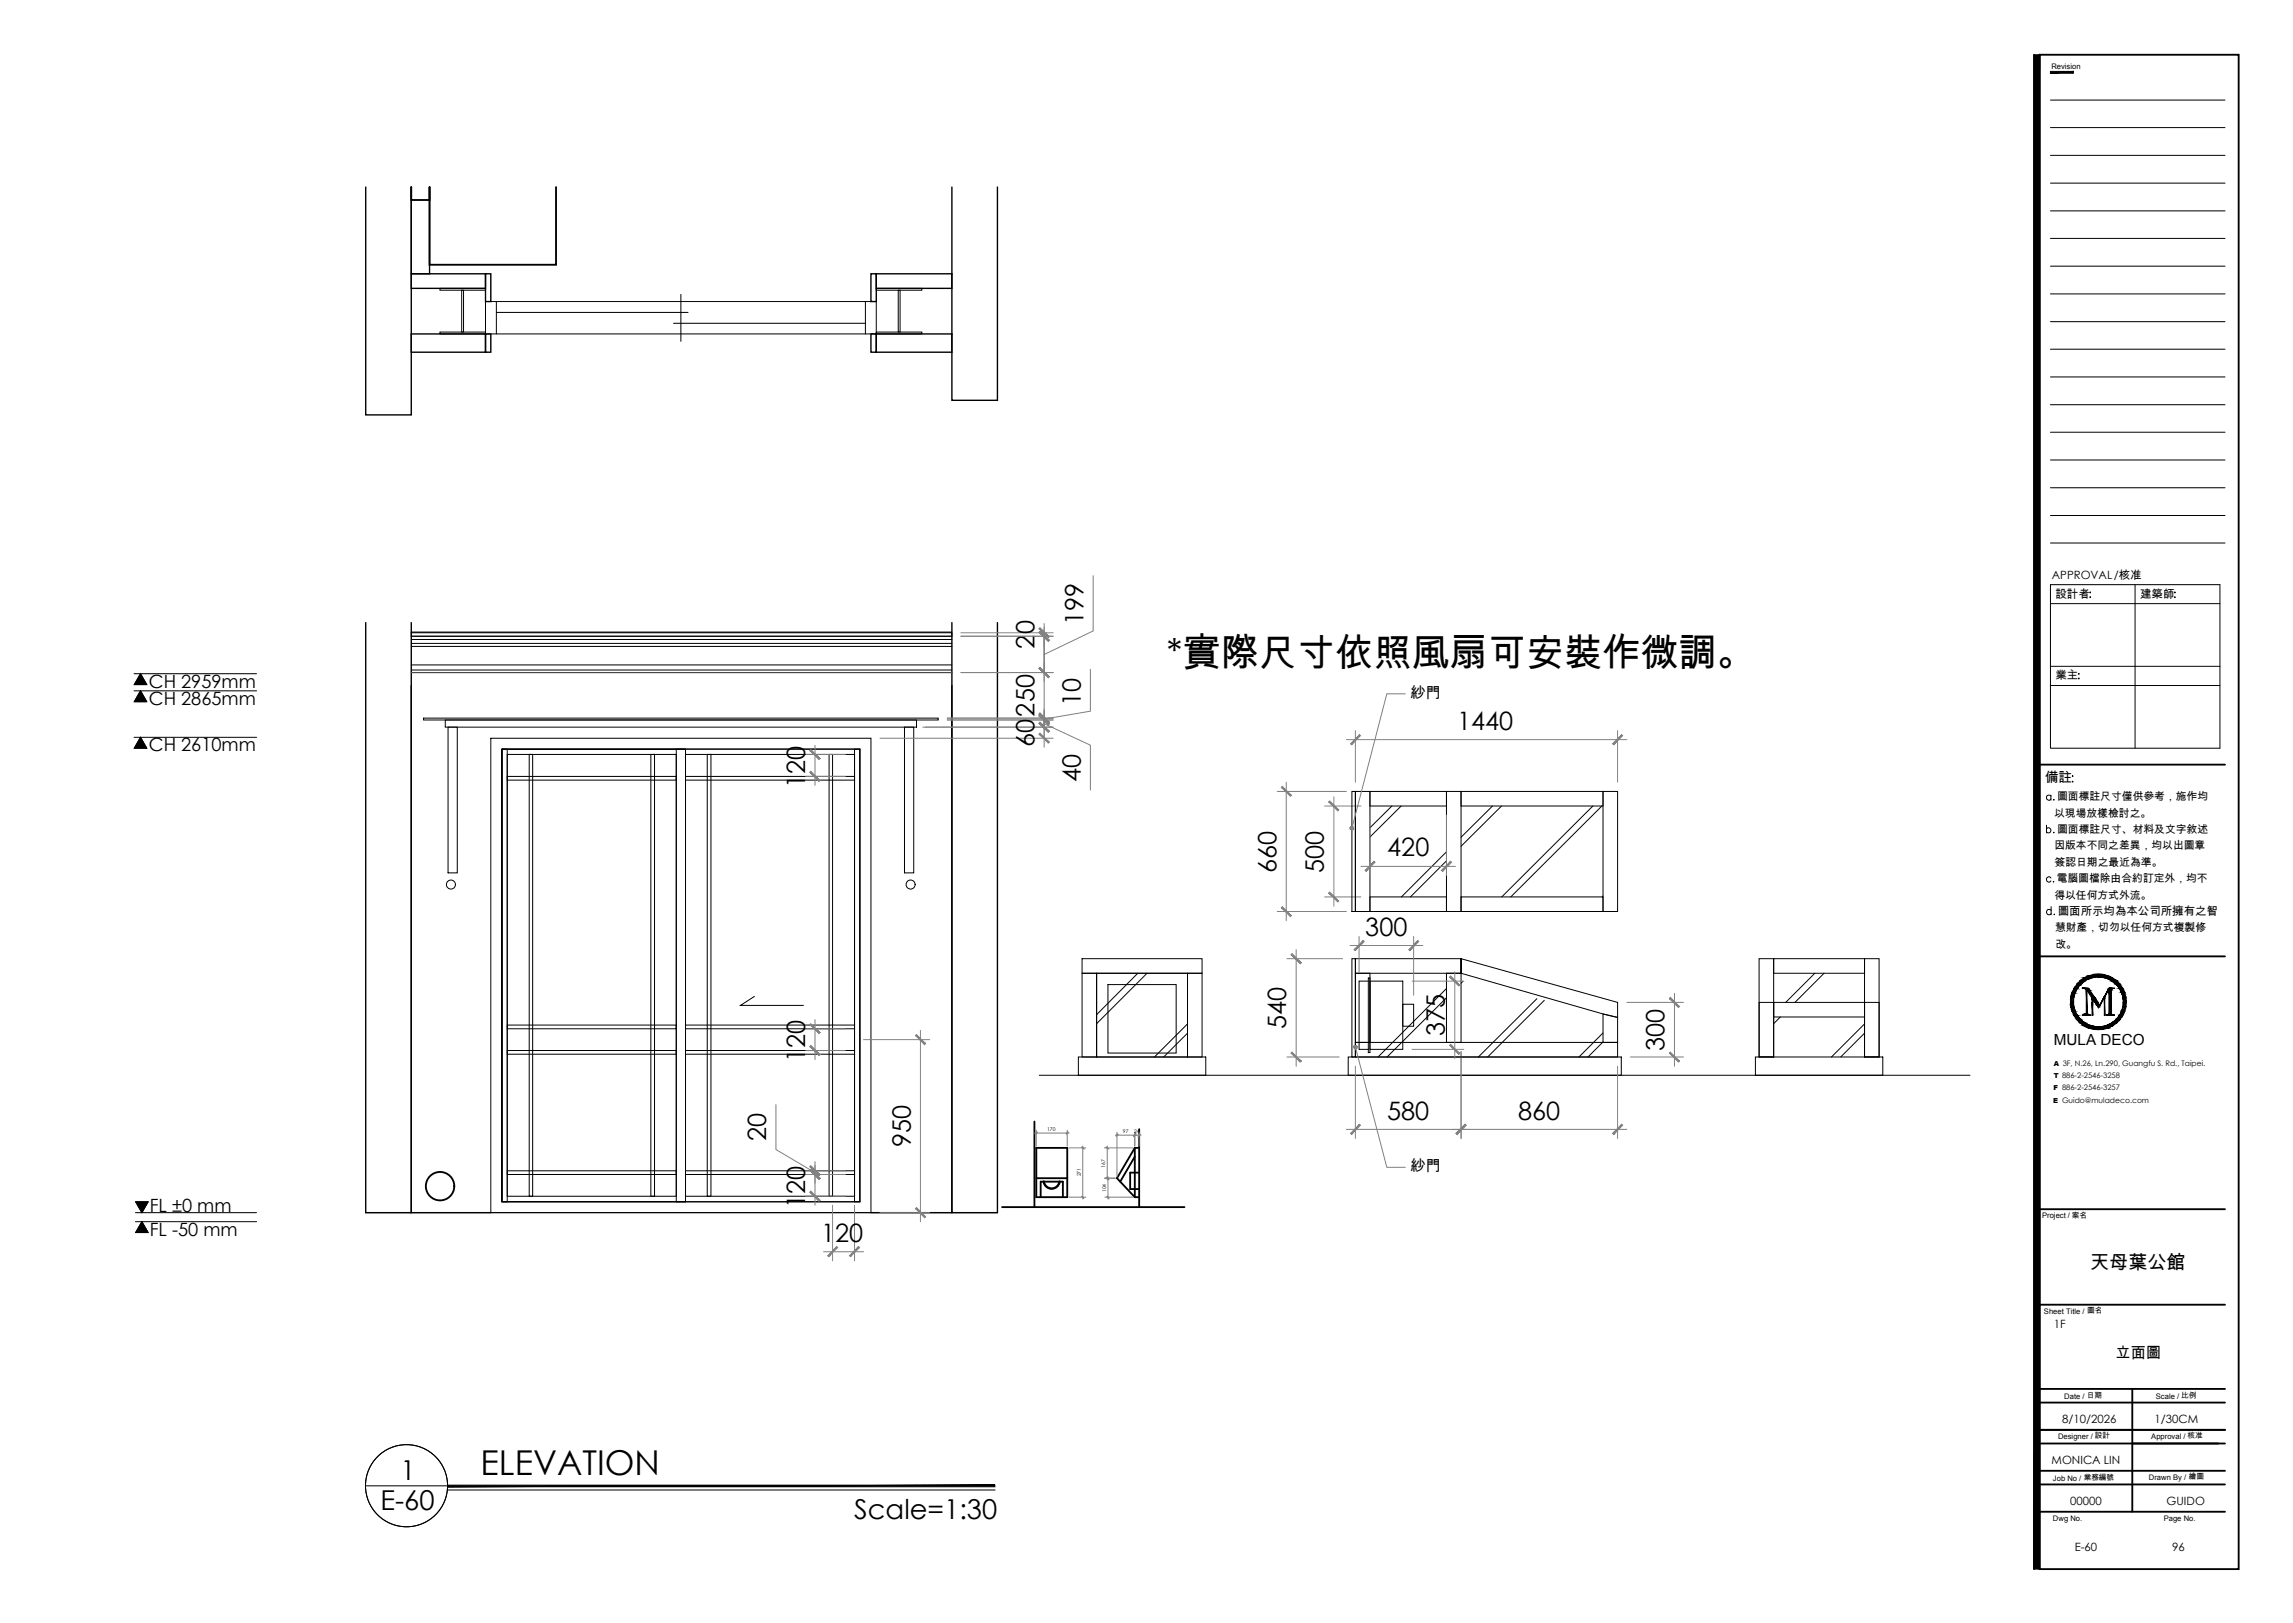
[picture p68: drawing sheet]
<svg xmlns="http://www.w3.org/2000/svg" width="420mm" height="297mm" viewBox="0 0 420 297" stroke-linecap="round" stroke-linejoin="round" font-family="sans-serif">
<defs><g id="words">
<text font-size="7" x="213.6" y="121.8">*實際尺寸依照風扇可安裝作微調。</text>
<text font-size="6.3" x="88" y="269.9">ELEVATION</text>
<g font-size="5">
<text x="73.3" y="270.9">1</text>
<text x="69.7" y="276.3">E-60</text>
<text x="156.4" y="278">Scale=1:30</text>
</g>
<g font-size="4.6">
<text x="189.4" y="118.7" transform="rotate(-90 189.4 118.7)">20</text>
<text x="198.4" y="114.5" transform="rotate(-90 198.4 114.5)">199</text>
<text x="189.4" y="131.1" transform="rotate(-90 189.4 131.1)">250</text>
<text x="197.9" y="129.2" transform="rotate(-90 197.9 129.2)">10</text>
<text x="189.4" y="136.8" transform="rotate(-90 189.4 136.8)">60</text>
<text x="266.8" y="133.6">1440</text>
<text x="197.9" y="143.1" transform="rotate(-90 197.9 143.1)">40</text>
<text x="147.4" y="144.2" transform="rotate(-90 147.4 144.2)">120</text>
<text x="233.7" y="159.8" transform="rotate(-90 233.7 159.8)">660</text>
<text x="242.4" y="159.7" transform="rotate(-90 242.4 159.7)">500</text>
<text x="254" y="156.7">420</text>
<text x="250" y="171.3">300</text>
<text x="235.5" y="188.3" transform="rotate(-90 235.5 188.3)">540</text>
<text x="264.5" y="189.6" transform="rotate(-90 264.5 189.6)">375</text>
<text x="147.4" y="194.4" transform="rotate(-90 147.4 194.4)">120</text>
<text x="304.7" y="192.3" transform="rotate(-90 304.7 192.3)">300</text>
<text x="140.3" y="208.8" transform="rotate(-90 140.3 208.8)">20</text>
<text x="253.9" y="204.9">580</text>
<text x="277.9" y="204.9">860</text>
<text x="166.7" y="210" transform="rotate(-90 166.7 210)">950</text>
<text x="147.4" y="221.1" transform="rotate(-90 147.4 221.1)">120</text>
<text x="150.3" y="227.3">120</text>
</g>
<text font-size="3.5" x="382.7" y="232.3">天母葉公館</text>
<g font-size="3.3">
<text x="27.2" y="125.8">CH 2959mm</text>
<text x="27.2" y="129">CH 2865mm</text>
<text x="27.2" y="137.4">CH 2610mm</text>
<text x="27.4" y="221.7">FL ±0 mm</text>
<text x="27.4" y="226.2">FL -50 mm</text>
</g>
<g font-size="2.8">
<text x="258.3" y="127.7">紗門</text>
<text x="376" y="191.3">MULA DECO</text>
<text x="258.3" y="214.4">紗門</text>
<text x="387.3" y="248.5">立面圖</text>
</g>
<text font-size="2.5" x="374.4" y="143.2">備註</text>
<g font-size="2.1">
<text x="375.7" y="106">APPROVAL/核准</text>
<text x="376.3" y="109.4">設計者</text>
<text x="391.8" y="109.4">建築師</text>
<text x="376.3" y="124.3">業主</text>
<text x="376.8" y="167.4">圖面所示均為本公司所擁有之智</text>
<text x="376" y="243.1">1F</text>
<text x="377.6" y="260.4">8/10/2026</text>
<text x="394.4" y="260.4">1/30CM</text>
<text x="375.6" y="267.9">MONICA LIN</text>
<text x="379" y="275.4">00000</text>
<text x="396.6" y="275.4">GUIDO</text>
<text x="379.8" y="283.8">E-60</text>
<text x="397.7" y="283.8">96</text>
</g>
<g font-size="2">
<text x="376.1" y="149.5">以現場放樣檢討之。</text>
<text x="376.6" y="146.5">圖面標註尺寸僅供參考，施作均</text>
<text x="376.1" y="155.4">因版本不同之差異，均以出圖章</text>
<text x="376.6" y="152.4">圖面標註尺寸、材料及文字敘述</text>
<text x="376.2" y="158.4">簽認日期之最近為準。</text>
<text x="376.5" y="161.4">電腦圖檔除由合約訂定外，均不</text>
<text x="376.1" y="164.5">得以任何方式外流。</text>
<text x="376.2" y="170.4">慧財產，切勿以任何方式複製修</text>
<text x="376.3" y="173.4">改。</text>
</g>
<g font-size="1.4">
<text x="375.6" y="12.6">Revision</text>
<text x="373.9" y="222.9">Project / 案名</text>
<text x="374.2" y="240.4">Sheet Title / 圖名</text>
<text x="377.9" y="256.1">Date / 日期</text>
<text x="394.7" y="256.1">Scale / 比例</text>
<text x="376.8" y="263.4">Designer / 設計</text>
<text x="393.9" y="263.4">Approval / 核准</text>
<text x="375.9" y="271">Job No / 業務編號</text>
<text x="393.4" y="270.8">Drawn By / 繪圖</text>
<text x="375.9" y="278.3">Dwg No.</text>
<text x="396.1" y="278.3">Page No.</text>
</g>
<g font-size="1.3">
<text x="376" y="197.3">T 886-2-2546-3258</text>
<text x="376" y="195.1">A 3F, N.26, Ln.290, Guangfu S. Rd., Taipei.</text>
<text x="375.9" y="201.8">E Guido@muladeco.com</text>
<text x="375.9" y="199.5">F 886-2-2546-3257</text>
</g>
<g font-size=".9">
<text x="191.7" y="207">170</text>
<text x="205.6" y="207.4">97</text>
<text x="207.6" y="207.4">24</text>
<text x="197.9" y="215.3" transform="rotate(-90 197.9 215.3)">271</text>
<text x="202.3" y="213.7" transform="rotate(-90 202.3 213.7)">167</text>
<text x="202.5" y="218.2" transform="rotate(-90 202.5 218.2)">104</text>
</g>
</g></defs>
<!-- layer: I-ELEV-TEXT -->
<path d="M24.5 126.4h22.5M24.5 134.9h22.5M24.5 123.3h22.5M25.7 126.4l1.2 2h-2.3zM25.7 134.9l1.2 2h-2.3zM25.7 123.3l1.2 2h-2.3zM24.8 219.9h2.3l-1.1 2zM24.8 221.9h22.2M24.8 223.6h22.2M26 223.6l1.1 2h-2.3z" fill="none" stroke="#000" stroke-width=".18"/>
<path d="M25.7 126.4l1.2 2h-2.3zM25.7 134.9l1.2 2h-2.3zM25.7 123.3l1.2 2h-2.3zM24.8 219.9h2.3l-1.1 2zM26 223.6l1.1 2h-2.3z" fill="#000" stroke="#000" stroke-width=".18"/>
<!-- layer: 0 -->
<g fill="none" stroke="#000" stroke-width=".18">
<path d="M375.4 18.3h32M375.4 23.4h32M375.4 28.4h32M375.4 33.5h32M375.4 38.6h32M80.5 52.8h8.4v.3h-8.4zM84.5 53.1h.4v7.7h-.4zM160.4 52.8h8.4v.3h-8.4zM164.5 53.1h.3v7.7h-.3zM375.4 53.8h32M375.4 48.7h32M375.4 43.6h32"/>
<path d="M375.4 58.9h32M80.5 60.8h8.4v.3h-8.4zM160.4 60.8h8.4v.3h-8.4zM375.4 79.1h32M375.4 74.1h32M375.4 69h32M375.4 63.9h32M375.4 84.2h32M375.4 89.3h32M375.4 94.3h32M375.4 99.4h32M375.4 107h31v29.9h-31z"/>
<path d="M375.4 110.5h31M382.6 108.4h.2zM382.6 109.3h.2zM390.9 107v29.9M398.1 109.3h.2zM398.2 108.4v.1zM375.4 121.9h31M375.4 125.5h31M380.5 124.2h.1zM380.6 123.3v.1zM374.7 151.7a.45 .45 0 0 1 .6 0 .45 .45 0 0 1 0 .6 .45 .45 0 0 1-.6 0M374.7 151v1.4"/>
<path d="M375.5 145.7a.45 .45 0 0 0-.7-.1 .45 .45 0 0 0 0 .7 .45 .45 0 0 0 .7-.1M375.5 145.5v1M376 146.3l-.1 .1h.2M376 152.3l-.1 .1h.2M379.4 142.1h.1zM379.5 143v.2zM375.5 160.7a.45 .45 0 0 0-.7-.1 .45 .45 0 0 0 0 .7 .45 .45 0 0 0 .7-.1M375.5 166.7a.47 .47 0 0 0-.7-.1 .47 .47 0 0 0 0 .7 .47 .47 0 0 0 .7-.1M375.5 165.9v1.5M375.9 161.3v.1h.1M376.1 167.3l-.1 .1h.2"/>
</g>
<!-- layer: I-WALL -->
<g fill="none" stroke="#000" stroke-width=".25">
<path d="M67 34.2v41.7h8.3v-41.7v15.9h3.3v-15.9M174.3 34.2v39.1h8.3v-39.1M75.3 50.1h13.6v2.7h-13.6zM88.9 50.1h1v5.1h-1zM159.5 50.1h.9v5.1h-.9zM160.4 50.1h13.9v2.7h-13.9zM75.3 61.1h13.6v3.4h-13.6zM88.9 61.1h1v3.4h-1zM159.5 61.1h.9v3.4h-.9zM160.4 61.1h13.9v3.4h-13.9zM67 113.9v108h8.3v-108M174.3 113.9v108h8.3v-108"/>
<path d="M75.3 125.5v96.4h14.6M174.3 125.5v96.4h-14.8"/>
</g>
<!-- layer: I-WINDOW -->
<path d="M88.9 55.2h71.5v5.9h-71.5zM90.9 55.2v5.9M90.9 57.2h35.1M123.3 59.2h35.1M124.7 53.9v8.6M158.4 55.2v5.9" fill="none" stroke="#000" stroke-width=".18"/>
<!-- layer: 0 -->
<g fill="none" stroke="#000" stroke-width=".34">
<path d="M372.4 10v277.2M373.4 10h36.5v277.2h-36.5zM373.4 10v277.2M75.3 34.2v2.4h3.3v-2.4v14.3h23.2v-14.3M373.4 139.9h34M373.4 175h34M189.4 205.3v15.6M189.7 210.1h5.7v9h-5.7zM189.7 215.6h5.7M190.5 219.1v-2.8h4.1v2.8M191 216.2a1.5 1.5 0 0 0 1.5 1.4 1.5 1.5 0 0 0 1.5-1.4M191.1 216.2a1.42 1.42 0 0 0 1.4 1.3 1.42 1.42 0 0 0 1.4-1.3"/>
<path d="M207.8 210.1l-3.3 5.5 3.3 3.5h.8M207.8 210.1h.8M207.8 210.1v9M207.8 211.7l-2.7 4.6M208.6 214.6h-1.7v3h1.7M208.6 206.7v14.2M183.5 220.9h33.4M373.4 221.3h34M373.4 238.8h34M373.4 256.7h34M373.4 254.2h34M390.4 254.2v22.5"/>
<path d="M373.4 264.2h34M373.4 261.7h34M373.4 276.7h34M373.4 269.2h34M373.4 271.7h34"/>
<circle cx="80.6" cy="217.1" r="2.6"/>
</g>
<!-- layer: I-ELEV252 -->
<g fill="none" stroke="#000" stroke-width=".18">
<path d="M75.3 116.4h99M75.3 117h99M75.3 117.8h99M75.3 118.3h99M75.3 115.7h99M75.3 121.7h99M75.3 122.6h99M75.3 123.1h99M89.9 135.1h69.6v86.8h-69.6zM91.9 137.1v82.8h33.6v-82.8h-33.6h65.5v82.8h-65.5zM91.9 137.1h1v82.8h-1zM92.9 138.1h30.9v80.8h-30.9z"/>
<path d="M96.9 138.1h.6v80.8h-.6zM119.2 138.1h.6v80.8h-.6zM123.8 137.1h33.6v82.8h-33.6zM125.5 138.1h30.9v80.8h-30.9zM129.5 138.1h.7v80.8h-.7zM151.8 138.1h.6v80.8h-.6zM156.4 137.1h1v82.8h-1zM92.9 142.1h30.9v.7h-30.9zM125.5 142.1h30.9v.7h-30.9zM254.8 147.5l-4 4M256.5 147.5l-5.7 5.7M264.8 155.9l-8.2 8.3"/>
<path d="M264.8 157.6l-6.6 6.6M273.2 147.5l-5.7 5.7M274.9 147.5l-7.4 7.4M291.6 147.5l-16.7 16.7M293.3 147.5l-16.7 16.7M200.8 178.1h16.6v15.3h-16.6zM208.3 178.1l-7.5 7.6M210 178.1l-9.2 9.3M250.5 179.6h-1.7v12.5h1.7M250.5 179h.3v13.6h-.3zM250.8 179.6h6v12.5h-6zM267.8 179.6l-.3 .3"/>
<path d="M293.5 164l-.2 .2M332.3 178.1l-5.4 5.4M334 178.1l-5.4 5.4M92.9 192.3h30.9v.6h-30.9zM92.9 187.6h30.9v.7h-30.9zM125.5 192.3h30.9v.6h-30.9zM125.5 187.6h30.9v.7h-30.9zM202.8 180.2h12.5v12.5h-12.5zM217.4 187.4l-6 6M217.4 189.1l-4.4 4.3M256.8 183.8h2v4h-2zM264.8 180.9l-12.5 12.5"/>
<path d="M264.8 182.6l-10.9 10.8M281.4 182.8l-10.7 10.6M282.7 183.1l-10.3 10.3M293.5 189l-4.4 4.4M293.5 190.7l-2.8 2.7M326 186.1l-1.3 1.3M341.4 187.4l-6.1 6M341.4 189.1l-4.4 4.3M92.9 214.3h30.9v.7h-30.9zM125.5 214.3h30.9v.7h-30.9z"/>
<circle cx="82.6" cy="161.9" r=".83"/>
<circle cx="166.7" cy="161.9" r=".83"/>
</g>
<!-- layer: I-ELEV4 -->
<path d="M190.3 196.8h170.4M197.4 193.4h23.4v3.4h-23.4zM246.8 193.4h50v3.4h-50zM321.4 193.4h23.3v3.4h-23.3zM67 221.9h115.6" fill="none" stroke="#000" stroke-width=".18"/>
<!-- layer: I-ELEV2 -->
<path d="M75.3 123.1h99" fill="none" stroke="#4c4c4c" stroke-width=".21"/>
<!-- layer: I-ELEV3 -->
<g fill="none" stroke="#000" stroke-width=".18">
<path d="M75.3 115.8h99v.6h-99zM77.5 131.4h94.3v.4h-94.3zM81.5 131.8h86.3v1.3h-86.3zM82 133.1h1.7v26.7h-1.7zM165.6 133.1h1.7v26.7h-1.7zM247.5 144.9h.6v21.9h-.6zM248.1 144.9h2.7v21.9h-2.7zM250.8 144.9h14v2.6h-14zM264.8 144.9h2.7v21.9h-2.7zM267.5 144.9h26v2.6h-26zM293.5 144.9h2.6v21.9h-2.6zM198.1 178.1h2.7v15.3h-2.7z"/>
<path d="M198.1 175.5h22v2.6h-22zM217.4 178.1h2.7v15.3h-2.7zM247.5 175.5h.6v17.9h-.6zM248.1 178.1h2.7v12.7h-2.7zM248.1 175.5h19.4l28.6 8v2.7l-2.6-.6-26-7.5v-2.6v2.6h-19.4zM250.8 164.2h14v2.6h-14zM264.8 178.1h2.7v12.7h-2.7zM267.5 164.2h26v2.6h-26zM322.1 175.5h2.6v17.9h-2.6zM324.7 175.5h16.7v2.6h-16.7zM341.4 175.5h2.6v17.9h-2.6zM248.1 190.8h48v2.6h-48z"/>
<path d="M293.5 185.6l2.6 .6v4.6h-2.6zM322.1 183.5h2.6v9.9h-2.6zM324.7 183.5h16.7v2.6h-16.7zM341.4 183.5h2.6v9.9h-2.6z"/>
</g>
<!-- layer: I-ELEV-DIM -->
<g fill="none" stroke="#808080" stroke-width=".18">
<path d="M175.9 115.8h16.9M175.9 116.4h16.9M191.2 114.1v4M191.2 116.4v6.7v-6.7M191.2 114.8v1.6M200.1 105.4v10.1l-8.9 4.3M147.5 138.1h7.3M149.2 136.4v7.3M161.1 135.1h31.7M168.9 133.1h23.9M173.4 131.4h19.4M173.4 131.8h19.4"/>
<path d="M175.9 123.1h16.9M191.2 121.4v11.7M191.2 131.4v.4v-.4M191.2 132.4l8.4 4v8.2M191.2 131.8v1.3v-1.3M191.2 131.4v5.4M191.2 123.1v1.6M191.2 129.8v5M199.6 122.5v7.7l-8.4 1.4M246.5 135.4h51.3M248.1 133.7v9.5M296.1 133.7v9.5"/>
<path d="M147.5 142.1h7.3M233.8 144.9h12.7M235.5 143.2v25.3M242.5 147.5h6.7M244.2 145.8v20M249.2 158.6h17.3M250.8 149.2v11M264.8 149.2v11M233.8 166.8h12.7M235.6 175.5h10.2M237.3 173.8v21.3M242.5 164.2h6.7"/>
<path d="M247.2 173h13.3M248.8 171.4v6.5M258.5 179.6h9.5M258.8 171.4v10.7M266.3 177.9v15.8M147.5 188.3h7.3M147.5 192.3h7.3M149.2 186.6v7.3M158.1 190.3h12.1M168.5 188.6v35M235.6 193.4h9.6M248.1 195.1v13.3"/>
<path d="M258.5 192.1h9.5M267.5 192.5v15.9M296.1 195.1v13.3M297.8 183.5h10.4M298.5 193.4h9.7M306.6 181.8v13.3M142.1 202.2v8.2l7.1 4.2M147.5 215h7.3M147.5 218.9h7.3M147.5 214.3h7.3M149.2 213.3v7.3M149.2 214.3v.7v-.7"/>
<path d="M149.2 212.6v1.7M149.2 215v1.6M189.4 207.4h6.3M189.7 206.8v2.9M195.4 206.8v2.9M195.7 210.1h3.1M195.7 219.1h3.1M198.2 209.7v9.7M202.2 210.1h5.2M202.2 215.6h2M202.3 219.1h5.1M202.7 209.7v6.3"/>
<path d="M202.8 215.3v4.1M204.2 207.8h3.9M204.5 207.2v8.1M207.4 207.8h1.5M207.8 207.2v2.5M208.6 207.2v2.5M246.5 206.7h51.3M150.8 229.1h7.3M152.4 220.6v10.1M156.4 220.6v10.1M161.1 221.9h9.1"/>
</g>
<!-- layer: 0 -->
<g fill="#808080" stroke="#808080" stroke-width=".18">
<path d="M148.4 137.2l-.1 .2 1.8 1.4zM148.3 137.4l1.8 1.4-.2 .2z"/>
<path d="M148.3 141.3l1.6 1.7 .2-.1zM148.3 141.3l.1-.1 1.7 1.7z"/>
<path d="M148.4 187.4l-.1 .1 1.8 1.5zM148.3 187.5l1.8 1.5-.2 .2z"/>
<path d="M148.3 191.5l1.6 1.7 .2-.2zM148.4 191.3l1.7 1.7-1.8-1.5z"/>
<path d="M148.4 214l-.1 .2 1.8 1.5zM148.3 214.2l1.8 1.5-.2 .1z"/>
<path d="M148.3 218.2l1.6 1.7 .2-.2zM148.3 218.2l.1-.2 1.7 1.7z"/>
<path d="M151.5 229.8l.2 .2 1.5-1.8zM153.2 228.2l.2 .1-1.7 1.7z"/>
<path d="M157.2 228.2l-1.5 1.8 1.7-1.7zM157.2 228.2l-1.5 1.8-.2-.2z"/>
<path d="M167.6 189.5l1.7 1.7 .1-.2zM167.8 189.3l1.6 1.7-1.8-1.5z"/>
<path d="M167.8 221l-.2 .2 1.8 1.5zM167.6 221.2l1.8 1.5-.1 .2z"/>
<path d="M148.3 213.5l1.8 1.5-1.7-1.7zM148.3 213.5l1.8 1.5-.2 .2z"/>
<path d="M148.3 214.2l1.6 1.6 .2-.1zM148.3 214.2l.1-.2 1.7 1.7z"/>
<path d="M190.4 114.9l-.2 .1 1.9 1.5zM190.2 115l1.9 1.5-.2 .2z"/>
<path d="M190.2 115.7l1.7 1.7 .2-.2zM190.2 115.7l.2-.1 1.7 1.6z"/>
<path d="M190.4 115.6l-.2 .1 1.9 1.5zM190.2 115.7l1.9 1.5-.2 .2z"/>
<path d="M190.2 122.3l1.7 1.7 .2-.1zM190.2 122.3l.2-.1 1.7 1.7z"/>
<path d="M190.4 122.2l-.2 .1 1.9 1.6zM190.2 122.3l1.9 1.6-.2 .1z"/>
<path d="M190.2 130.7l1.7 1.7 .2-.2zM190.4 130.5l1.7 1.7-1.9-1.5z"/>
<path d="M190.4 130.5l-.2 .2 1.9 1.5zM190.2 130.7l1.9 1.5-.2 .2z"/>
<path d="M190.2 131l1.7 1.7 .2-.2zM190.2 131l.2-.2 1.7 1.7z"/>
<path d="M190.4 130.8l-.2 .2 1.9 1.5zM190.2 131l1.9 1.5-.2 .2z"/>
<path d="M190.2 132.4l1.7 1.6 .2-.2zM190.2 132.4l.2-.2 1.7 1.6z"/>
<path d="M190.4 132.2l-.2 .2 1.9 1.4zM190.2 132.4l1.9 1.4-.2 .2z"/>
<path d="M190.2 134.4l1.7 1.6 .2-.2zM190.2 134.4l.2-.2 1.7 1.6z"/>
<path d="M198.1 210l.3 .3zM198.1 210l.3 .3z"/>
<path d="M198.1 218.9l.3 .4zM198.1 219l.3 .3z"/>
<path d="M195.2 207.5l.3-.3zM195.5 207.2l-.3 .3z"/>
<path d="M189.9 207.2l-.3 .3zM189.9 207.2l-.3 .3z"/>
<path d="M204.7 207.5l-.3 .4zM204.7 207.5l-.3 .4z"/>
<path d="M207.6 207.9l.3-.4zM207.9 207.5l-.3 .4z"/>
<path d="M202.5 210l.4 .3zM202.5 210l.4 .3z"/>
<path d="M202.6 215.5l.3 .3zM202.5 215.5l.4 .3z"/>
<path d="M207.6 207.9l.3-.4zM207.9 207.5l-.3 .4z"/>
<path d="M208.7 207.5l-.3 .4zM208.7 207.5l-.3 .4z"/>
<path d="M202.7 215.5l.3 .3zM202.7 215.5l.3 .3z"/>
<path d="M202.7 218.9l.3 .4zM202.7 219l.3 .3z"/>
<path d="M251.6 157.6l-1.5 1.9 1.6-1.7zM251.6 157.6l-1.5 1.9-.2-.2z"/>
<path d="M263.9 159.3l.2 .2 1.5-1.9zM265.6 157.6l.2 .2-1.7 1.7z"/>
<path d="M243.3 146.8l1.6 1.6 .2-.2zM243.3 146.8l.1-.2 1.7 1.6z"/>
<path d="M243.4 163.3l-.1 .1 1.8 1.5zM243.3 163.4l1.8 1.5-.2 .2z"/>
<path d="M295.2 136.1l.2 .2 1.5-1.8zM296.9 134.5l.2 .1-1.7 1.7z"/>
<path d="M248.9 134.5l-1.5 1.8 1.7-1.7zM248.9 134.5l-1.5 1.8-.1-.2z"/>
<path d="M234.6 144.1l1.6 1.6 .2-.1zM234.6 144.1l.2-.2 1.6 1.7z"/>
<path d="M234.8 165.9l-.2 .2 1.8 1.5zM234.6 166.1l1.8 1.5-.2 .2z"/>
<path d="M236.4 174.7l1.6 1.7 .2-.2zM236.5 174.5l1.7 1.7-1.8-1.5z"/>
<path d="M236.5 192.6l-.1 .1 1.8 1.5zM236.4 192.7l1.8 1.5-.2 .2z"/>
<path d="M305.8 182.5l-.2 .2 1.9 1.5zM305.6 182.7l1.9 1.5-.2 .2z"/>
<path d="M305.6 192.7l1.7 1.7 .2-.2zM305.8 192.6l1.7 1.6-1.9-1.5z"/>
<path d="M266.6 207.4l.2 .2 1.5-1.8zM268.3 205.8l.1 .1-1.6 1.7z"/>
<path d="M248.9 205.8l-1.5 1.8 1.7-1.7zM248.9 205.8l-1.5 1.8-.1-.2z"/>
<path d="M268.3 205.8l-1.5 1.8 1.6-1.7zM266.6 207.4l1.7-1.6-1.5 1.8z"/>
<path d="M295.2 207.4l.2 .2 1.5-1.8zM296.9 205.8l.2 .1-1.7 1.7z"/>
<path d="M265.4 178.8l1.7 1.7 .1-.2zM265.4 178.8l.2-.2 1.6 1.7z"/>
<path d="M265.4 191.3l1.8 1.5-1.6-1.7zM265.4 191.3l1.8 1.5-.1 .2z"/>
<path d="M247.9 173.8l.2 .2 1.5-1.8zM249.6 172.2l.2 .1-1.7 1.7z"/>
<path d="M259.6 172.2l-1.5 1.8 1.6-1.7zM259.6 172.2l-1.5 1.8-.2-.2z"/>
<path d="M247.2 151.8l.3-.2-.1 .3zM247.2 151.5v.3l.3-.2zM247.3 151.3l.2 .3-.3-.1z"/>
<path d="M247.3 151.3l.3-.1-.1 .4zM247.6 151.2l-.1 .4 .3-.2zM247.5 151.6l.3-.2v.3z"/>
<path d="M247.5 151.6l.3 .1-.1 .1zM247.5 151.6l-.1 .3 .3-.1z"/>
<path d="M248.1 191.3l.2 .1-.2 .2zM248.3 191.4l-.2 .2 .4-.1zM248.1 191.6l.4-.1-.1 .3z"/>
<path d="M248.1 191.6l.3 .2-.2 .2zM248.1 191.6l-.1 .3 .2 .1zM247.8 191.7l.3-.1-.1 .3z"/>
<path d="M247.9 191.5l.2 .1-.3 .1zM247.9 191.5l.2 .1v-.3z"/>
</g>
<!-- layer: I-ELEV-DIM -->
<path d="M138.1 182.4l-2.5 1.6h11.5" fill="none" stroke="#000" stroke-width=".18"/>
<!-- layer: I-DWGTITLE -->
<g fill="none" stroke="#000" stroke-width=".18">
<path d="M67 271.9h15M81.9 272.7h100.3"/>
<circle cx="74.4" cy="271.9" r="7.5"/>
</g>
<path d="M82 271.8v.3l100.1-.3zM82 272.1l100.1-.3v.3z" fill="#000" stroke="#000" stroke-width=".18"/>
<!-- layer: 0 -->
<path d="M257.3 127h-3.4l-6.4 24.6M248.1 191.6l5.8 22h3.4" fill="none" stroke="#808080" stroke-width=".18"/>
<g fill="#000" stroke="#000" stroke-width=".18">
<path d="M383.3 178.3h1.7zM382.6 188.2h3.2l-.8 .2zM384.1 184.3h.2l-.1 .2zM388.1 185.8h.1z"/>
<path d="M372.4 10v277.2l1-277.2zM373.4 10v277.2h-1z"/>
<path d="M375.4 13.4h4.2v-.3zM375.4 13.1h4.2l-4.2 .3z"/>
<path d="M380.9 179.5l-.3 .6 .6-.6zM380.9 179.5l-.3 .6h-.3z"/>
<path d="M380.9 179.4h.4zM380.9 179.4l.3 .1z"/>
<path d="M381.3 179.7l-.4 .5 .5-.5zM380.7 180.2l.6-.5-.4 .5z"/>
<path d="M381.4 179.6h.2zM381.4 179.6l-.1 .1z"/>
<path d="M381.5 179l-.2 .4 .7-.4zM380.9 179.4l.6-.4-.2 .4z"/>
<path d="M381.9 179.3l-.3 .3 .5-.3zM381.4 179.6l.5-.3-.3 .3z"/>
<path d="M381.6 178.9h.6zM381.5 179h.5z"/>
<path d="M382.1 179.2h.3zM381.9 179.3h.2z"/>
<path d="M382.1 178.7l.1 .2 .6-.2zM381.6 178.9l.5-.2 .1 .2z"/>
<path d="M382.4 179.2l.5-.2h-.3zM382.1 179.2l.5-.2-.2 .2z"/>
<path d="M382.9 178.9h.6zM382.6 179h.3z"/>
<path d="M382.4 178.6l.4 .1 .8-.1zM382.1 178.7l.3-.1 .4 .1z"/>
<path d="M382.6 178.5h1.1zM382.4 178.6h1.2z"/>
<path d="M383.1 178.8h.6zM382.9 178.9h.6z"/>
<path d="M383.7 178.7l1.5 .1zM383.1 178.8l.6-.1 1.5 .1z"/>
<path d="M383.3 178.3l2.5 .2-.8-.2zM382.6 178.5l.7-.2 2.5 .2z"/>
<path d="M384.6 178.8l.8 .1zM384.6 178.8l.8 .1z"/>
<path d="M384.9 178.9l.8 .1zM384.9 178.9l.8 .1z"/>
<path d="M385.4 179l.8 .2zM385.4 179l.8 .2z"/>
<path d="M384.6 178.5l1.3 .1zM384.6 178.5l1.3 .1z"/>
<path d="M384.8 178.6l1.4 .1-.3-.1zM384.8 178.6l1.4 .1z"/>
<path d="M385.5 178.7l1.2 .2-.5-.2zM385.5 178.7l1.2 .2h-.6z"/>
<path d="M385.9 179.2l.5 .1zM385.9 179.2l.5 .1z"/>
<path d="M386.2 179.3l.8 .3zM386.2 179.3l.8 .3z"/>
<path d="M386.1 178.9l.7 .1zM386.1 178.9l.7 .1z"/>
<path d="M386.3 179l1.2 .4-.7-.4zM386.3 179l1.2 .4h-.5z"/>
<path d="M386.8 179.6l.3 .1zM386.8 179.6l.3 .1z"/>
<path d="M386.9 179.7l.7 .5-.5-.5zM386.9 179.7l.7 .5h-.1z"/>
<path d="M387 179.4l.5 .1zM387 179.4l.5 .1z"/>
<path d="M387.1 179.5l1 .6-.6-.6zM387.1 179.5l1 .6h-.4z"/>
<path d="M379.1 182.5h.3zM379.1 182.5h.3z"/>
<path d="M379.1 184.3h.3zM379.1 184.3h.3z"/>
<path d="M379.1 183.4l.3 .9-.1-.9zM379.1 183.4l.3 .9h-.3z"/>
<path d="M379.4 185.1h.2zM379.4 185.1h.2z"/>
<path d="M379.1 182.5l.2 .9 .1-.9zM379.1 182.5l.2 .9h-.2z"/>
<path d="M379.1 184.3l.5 .8-.2-.8zM379.1 184.3l.5 .8h-.2z"/>
<path d="M379.4 181.6h.2zM379.4 181.6h.2z"/>
<path d="M379.4 181.6v.9l.2-.9zM379.4 181.6v.9h-.3z"/>
<path d="M379.5 183.4l.2 .8-.1-.8zM379.5 183.4l.2 .8z"/>
<path d="M379.4 185.1l.7 .8-.5-.8zM379.4 185.1l.7 .8h-.3z"/>
<path d="M379.6 182.5v.9zM379.6 182.5v.9h-.1z"/>
<path d="M379.6 184.2l.3 .8zM379.6 184.2l.3 .8h-.1z"/>
<path d="M379.8 180.8h.3zM379.8 180.8h.3z"/>
<path d="M379.8 185.9h.3zM379.8 185.9h.3z"/>
<path d="M379.8 181.7h.1zM379.8 181.7h.1z"/>
<path d="M379.8 181.7l-.1 .8 .2-.8zM379.8 181.7l-.2 .8z"/>
<path d="M379.8 185l.1 .1zM379.8 185l.1 .1z"/>
<path d="M379.8 185.1l.5 .7-.4-.7zM379.8 185.1l.5 .7h-.1z"/>
<path d="M379.8 180.8l-.2 .8 .5-.8zM379.8 180.8l-.2 .8h-.2z"/>
<path d="M379.8 185.9l.8 .7-.5-.7zM379.8 185.9l.8 .7h-.3z"/>
<path d="M380.3 186.6h.3zM380.3 186.6h.3z"/>
<path d="M380.2 181l-.3 .7 .4-.7zM380.2 181l-.3 .7h-.1z"/>
<path d="M380.2 185.8h.2zM380.2 185.8h.2z"/>
<path d="M380.2 180.9h.2zM380.2 180.9l.1 .1z"/>
<path d="M380.2 185.8l.6 .6-.4-.6zM380.2 185.8l.6 .6h-.2z"/>
<path d="M380.3 180.1h.3zM380.3 180.1h.3z"/>
<path d="M380.3 180.1l-.2 .7 .5-.7zM380.3 180.1l-.2 .7h-.3z"/>
<path d="M380.3 186.6l.9 .6-.6-.6zM380.3 186.6l.9 .6h-.3z"/>
<path d="M380.6 180.3l-.2 .6 .4-.6zM380.6 180.3l-.2 .6h-.2z"/>
<path d="M380.6 186.4l.3 .1zM380.6 186.4l.3 .1z"/>
<path d="M380.7 180.2h.2zM380.6 180.3h.2z"/>
<path d="M380.7 186.5l.7 .5-.5-.5zM380.7 186.5l.7 .5z"/>
<path d="M380.9 187.2l.4 .1zM380.9 187.2l.4 .1z"/>
<path d="M380.9 187.3l1.1 .4-.7-.4zM380.9 187.3l1.1 .4h-.5z"/>
<path d="M381.3 187l.3 .1zM381.3 187l.3 .1z"/>
<path d="M381.4 187.1l.7 .3zM381.4 187.1l.7 .3z"/>
<path d="M381.5 187.7l.7 .1zM381.5 187.7l.7 .1z"/>
<path d="M382 181.3l.1 4.2v-4.2zM382 181.3l.1 4.2h-.1z"/>
<path d="M382 185.5h.1zM382 185.5h.1z"/>
<path d="M382 185.5l.1 .1zM382 185.5l.1 .1z"/>
<path d="M382 185.6h.1zM382 185.6h.1z"/>
<path d="M381.9 185.6l.3 .1zM381.9 185.6l.3 .1z"/>
<path d="M381.9 187.4l.5 .2zM381.9 187.4l.5 .2z"/>
<path d="M381.9 185.7h.3zM381.9 185.7h.3z"/>
<path d="M381.9 185.7h.4zM381.9 185.7h.4z"/>
<path d="M381.6 187.8l1.2 .2-.6-.2zM381.6 187.8l1.2 .2h-.7z"/>
<path d="M381.8 185.7h.5zM381.8 185.7h.5z"/>
<path d="M381.8 185.7h.5zM381.7 185.7h.6z"/>
<path d="M381.2 180.8l1.2 .1zM381.2 180.8l1.2 .1z"/>
<path d="M381.7 185.7l.7 .1zM381.7 185.7l.7 .1z"/>
<path d="M382.1 187.6l.8 .1zM382.1 187.6l.8 .1z"/>
<path d="M381.7 180.9l.9 .3-.2-.3zM381.7 180.9l.9 .3h-.6z"/>
<path d="M382.6 188.2l.7 .2h1.7zM383.3 188.4h1.7z"/>
<path d="M382 181.2l.6 .1zM382 181.2l.6 .1z"/>
<path d="M382.1 181.3l1.5 1.4-1-1.4zM382.1 181.3l1.5 1.4h-.6z"/>
<path d="M381.2 185.8h1.6zM381.2 185.8h1.6z"/>
<path d="M382.1 188l1.5 .2zM382.1 188l1.5 .2h-1.2z"/>
<path d="M382.6 187.7l.9 .2zM382.6 187.7l.9 .2z"/>
<path d="M383 182.8l.1 .6v-.6zM383 182.8l.1 .6h-.1z"/>
<path d="M383 183.4l.1 2.4v-2.4zM383 183.4l.1 2.4h-.1z"/>
<path d="M382.9 187.9h.8zM382.9 187.9h.8z"/>
<path d="M382.4 188.2h1.3zM382.4 188.2h1.3z"/>
<path d="M383 182.7l.7 .1-.1-.1zM383 182.7l.7 .1h-.7z"/>
<path d="M383.1 182.8l.9 .6-.3-.6zM383.1 182.8l.9 .6h-.5z"/>
<path d="M383.5 183.4l.9 .6-.4-.6zM383.5 183.4l.9 .6h-.5z"/>
<path d="M383.9 184l.4 .3 .2-.3zM383.9 184l.4 .3h-.2z"/>
<path d="M383.1 187.9l1.5 .1 .6-.1zM383.1 187.9l1.5 .1z"/>
<path d="M385.1 182.6l-.6 1.4 .8-1.4zM385.1 182.6l-.7 1.4z"/>
<path d="M385.2 182.4l.1 .2v-.2zM385.2 182.4l.1 .2h-.2z"/>
<path d="M385.3 182.6v3.2zM385.3 182.6v3.2z"/>
<path d="M384.9 187.9h.5zM384.6 187.9h.6z"/>
<path d="M385.4 187.7v.2l.3-.2zM384.9 187.9l.5-.2v.2z"/>
<path d="M384.8 188.2h1.1zM384.6 188.2h1.2z"/>
<path d="M386 181l-.7 1.4zM386 181l-.7 1.4h-.1z"/>
<path d="M385.5 188l.4 .2 .3-.2zM384.8 188.2l.7-.2 .4 .2z"/>
<path d="M385.7 187.7l.5-.1h-.3zM385.4 187.7l.5-.1-.2 .1z"/>
<path d="M386.2 187.4v.2l.2-.2zM385.9 187.6l.3-.2v.2z"/>
<path d="M386.1 181.2l.5 4.2v-4.2zM386.1 181.2l.5 4.2h-.5z"/>
<path d="M386.1 185.4l.5 .1zM386.1 185.4l.5 .1z"/>
<path d="M386.1 185.5l.5 .1zM386.1 185.5l.5 .1z"/>
<path d="M386.1 185.6h.5zM386.1 185.6h.5z"/>
<path d="M386.1 185.6l.5 .1zM386.1 185.6l.5 .1z"/>
<path d="M386 185.7h.7zM386 185.7h.7z"/>
<path d="M386 185.7h.7zM386 185.7h.7z"/>
<path d="M386.1 181l.5 .2 .1-.2zM386.1 181l.5 .2h-.5z"/>
<path d="M386 185.7h.7zM385.9 185.7h.8z"/>
<path d="M385.9 185.7h.9zM385.9 185.7h.9z"/>
<path d="M386.1 187.8l.1 .2 .5-.2zM385.5 188l.6-.2 .1 .2z"/>
<path d="M386.1 180.9h.7zM386.1 180.9l.6 .1h-.7z"/>
<path d="M385.9 185.7h1zM385.8 185.7h1.1z"/>
<path d="M386.3 187.7h.5zM386.1 187.8h.6z"/>
<path d="M386.4 187.4l.6-.3h-.2zM386.2 187.4l.6-.3-.4 .3z"/>
<path d="M386.9 187h.2zM386.8 187.1h.2z"/>
<path d="M386.1 180.8l1 .1zM386.1 180.8l1 .1h-1z"/>
<path d="M385.6 185.7l1.5 .1zM385.6 185.7l1.5 .1z"/>
<path d="M387 187.3l-.2 .4 .7-.4zM386.3 187.7l.7-.4-.2 .4z"/>
<path d="M387.1 187.2h.4zM387.1 187.2l.4 .1z"/>
<path d="M387.5 180.2l.2 .1zM387.5 180.2l.2 .1z"/>
<path d="M387.5 186.5l-.4 .5 .5-.5zM386.9 187l.6-.5-.4 .5z"/>
<path d="M387.5 180.3l.6 .6-.4-.6zM387.5 180.3l.6 .6h-.1z"/>
<path d="M387.5 186.4h.2zM387.5 186.4l.1 .1h-.1z"/>
<path d="M387.7 180.1h.4zM387.7 180.1h.4z"/>
<path d="M387.8 180.1l.8 .7-.5-.7zM387.8 180.1l.8 .7h-.3z"/>
<path d="M387.8 186.6h.3zM387.7 186.6h.4z"/>
<path d="M387.7 186.6l-.2 .6 .6-.6zM387.1 187.2l.6-.6-.2 .6z"/>
<path d="M388 180.9l.2 .1zM388 180.9l.2 .1z"/>
<path d="M388 185.8l-.3 .6 .4-.6zM388 185.8l-.3 .6h-.2z"/>
<path d="M388.1 181l.4 .7-.3-.7zM388.1 181l.4 .7h-.1z"/>
<path d="M388.3 180.8h.3zM388.3 180.8h.3z"/>
<path d="M388.3 185.9h.3zM388.3 185.9h.3z"/>
<path d="M388.4 181.7h.1zM388.4 181.7h.1z"/>
<path d="M388.4 181.7l.4 .8zM388.4 181.7l.4 .8h-.2z"/>
<path d="M388.4 185l.1 .1zM388.4 185l.1 .1z"/>
<path d="M388.4 185.1l-.2 .7 .3-.7zM388.4 185.1l-.2 .7h-.1z"/>
<path d="M388.3 180.8l.7 .8-.4-.8zM388.3 180.8l.7 .8h-.3z"/>
<path d="M388.3 185.9l-.2 .7 .5-.7zM388.3 185.9l-.2 .7h-.3z"/>
<path d="M388.6 182.5h.2zM388.6 182.5h.2z"/>
<path d="M388.6 184.2h.2zM388.6 184.2h.2z"/>
<path d="M388.7 185.1h.3zM388.7 185.1h.3z"/>
<path d="M388.6 182.5l.3 .9-.1-.9zM388.6 182.5l.3 .9h-.2z"/>
<path d="M388.6 184.2l-.1 .8 .3-.8zM388.6 184.2l-.2 .8z"/>
<path d="M388.7 183.4l.1 .8 .1-.8zM388.7 183.4l.1 .8h-.2z"/>
<path d="M388.9 182.5h.3zM388.9 182.5h.3z"/>
<path d="M388.9 184.3h.3zM388.9 184.3h.3z"/>
<path d="M388.7 181.6h.3zM388.7 181.6h.3z"/>
<path d="M388.7 181.6l.5 .9-.2-.9zM388.7 181.6l.5 .9h-.3z"/>
<path d="M388.7 185.1l-.1 .8 .4-.8zM388.7 185.1l-.1 .8h-.3z"/>
<path d="M388.9 182.5l.4 .9-.1-.9zM388.9 182.5l.4 .9h-.3z"/>
<path d="M388.9 184.3l.1 .8 .2-.8zM388.9 184.3l.1 .8h-.3z"/>
<path d="M389 183.4l.2 .9 .1-.9zM389 183.4l.2 .9h-.3z"/>
</g>
<use href="#words"/>
</svg>
